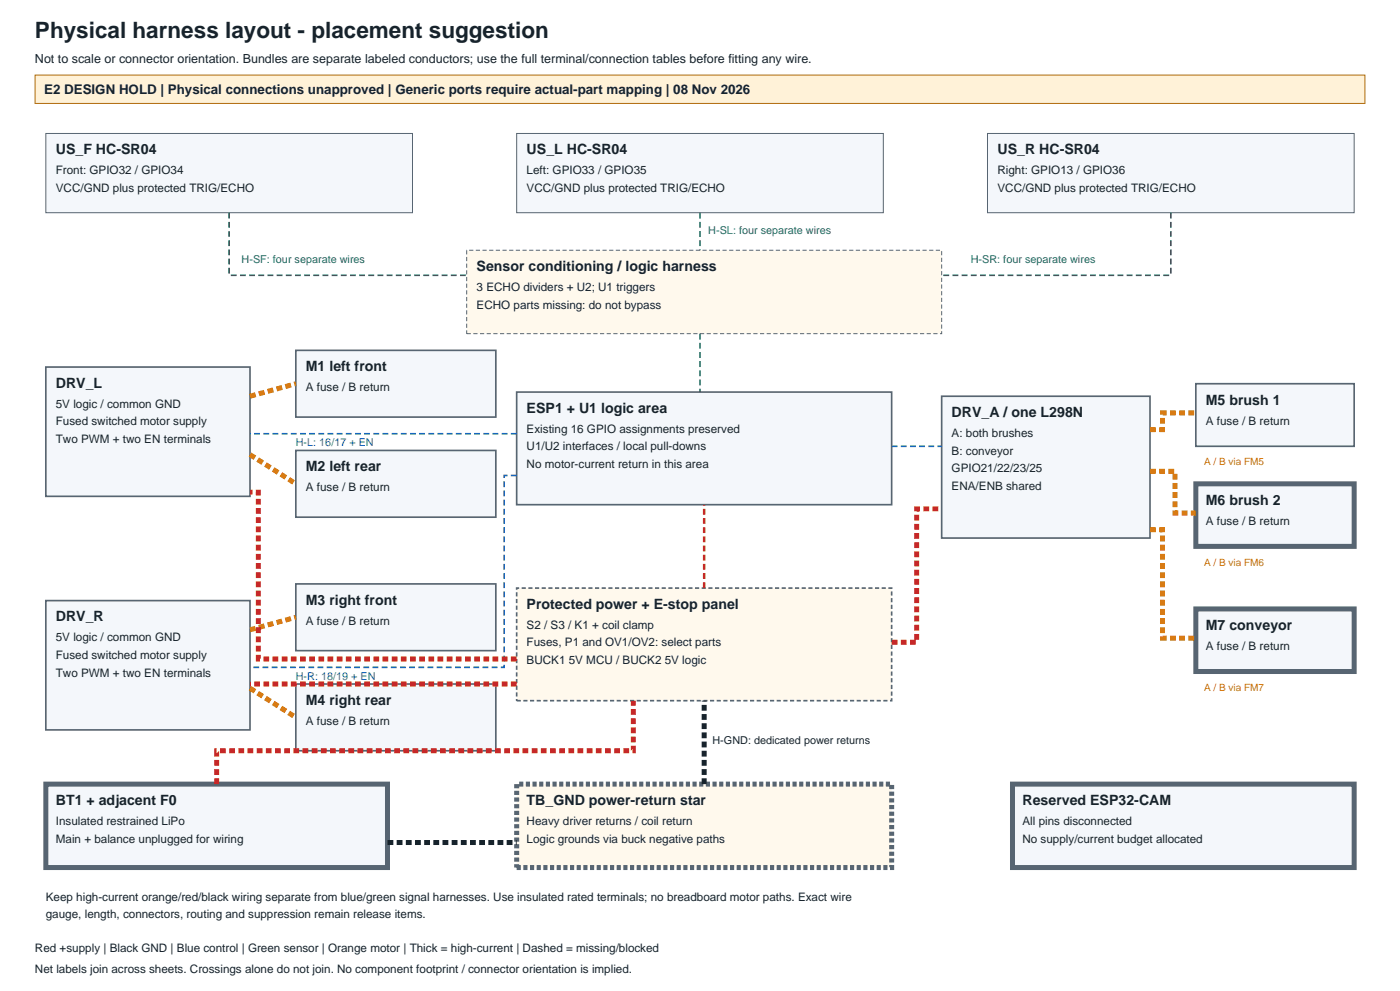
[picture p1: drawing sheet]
<svg xmlns="http://www.w3.org/2000/svg" width="420mm" height="297mm" viewBox="0 0 420 297" stroke-linecap="round" stroke-linejoin="round" font-family="sans-serif">
<defs><g id="words">
<text font-size="6.7" fill="#17232c" x="10.5" y="11.5">Physical harness layout - placement suggestion</text>
<g font-size="4.2" fill="#17232c">
<text x="16.7" y="46.3">US_F HC-SR04</text>
<text x="158" y="46.3">US_L HC-SR04</text>
<text x="299.2" y="46.3">US_R HC-SR04</text>
<text x="143" y="81.3">Sensor conditioning / logic harness</text>
<text x="91.7" y="111.3">M1 left front</text>
<text x="16.7" y="116.3">DRV_L</text>
<text x="158" y="123.8">ESP1 + U1 logic area</text>
<text x="285.5" y="125">DRV_A / one L298N</text>
<text x="361.7" y="121.3">M5 brush 1</text>
<text x="91.7" y="141.3">M2 left rear</text>
<text x="361.7" y="151.3">M6 brush 2</text>
<text x="91.7" y="181.3">M3 right front</text>
<text x="158" y="182.5">Protected power + E-stop panel</text>
<text x="16.7" y="186.3">DRV_R</text>
<text x="361.7" y="188.8">M7 conveyor</text>
<text x="91.7" y="211.3">M4 right rear</text>
<text x="16.7" y="241.3">BT1 + adjacent F0</text>
<text x="158" y="241.3">TB_GND power-return star</text>
<text x="306.7" y="241.3">Reserved ESP32-CAM</text>
</g>
<text font-size="4" fill="#17232c" x="13.2" y="28.3">E2 DESIGN HOLD | Physical connections unapproved | Generic ports require actual-part mapping | 08 Nov 2026</text>
<text font-size="3.7" fill="#17232c" x="10.5" y="19">Not to scale or connector orientation. Bundles are separate labeled conductors; use the full terminal/connection tables before fitting any wire.</text>
<g font-size="3.5" fill="#17232c">
<text x="16.7" y="52.3">Front: GPIO32 / GPIO34</text>
<text x="158" y="52.3">Left: GPIO33 / GPIO35</text>
<text x="299.2" y="52.3">Right: GPIO13 / GPIO36</text>
<text x="16.7" y="57.5">VCC/GND plus protected TRIG/ECHO</text>
<text x="158" y="57.5">VCC/GND plus protected TRIG/ECHO</text>
<text x="299.2" y="57.5">VCC/GND plus protected TRIG/ECHO</text>
<text x="143" y="87.3">3 ECHO dividers + U2; U1 triggers</text>
<text x="143" y="92.5">ECHO parts missing: do not bypass</text>
<text x="91.7" y="117.3">A fuse / B return</text>
<text x="16.7" y="122.3">5V logic / common GND</text>
<text x="16.7" y="127.5">Fused switched motor supply</text>
<text x="158" y="129.8">Existing 16 GPIO assignments preserved</text>
<text x="285.5" y="131">A: both brushes</text>
<text x="361.7" y="127.3">A fuse / B return</text>
<text x="16.7" y="132.8">Two PWM + two EN terminals</text>
<text x="158" y="135">U1/U2 interfaces / local pull-downs</text>
<text x="285.5" y="136.3">B: conveyor</text>
<text x="158" y="140.3">No motor-current return in this area</text>
<text x="285.5" y="141.5">GPIO21/22/23/25</text>
<text x="91.7" y="147.3">A fuse / B return</text>
<text x="285.5" y="146.8">ENA/ENB shared</text>
<text x="361.7" y="157.3">A fuse / B return</text>
<text x="91.7" y="187.3">A fuse / B return</text>
<text x="158" y="188.5">S2 / S3 / K1 + coil clamp</text>
<text x="16.7" y="192.3">5V logic / common GND</text>
<text x="16.7" y="197.5">Fused switched motor supply</text>
<text x="158" y="193.8">Fuses, P1 and OV1/OV2: select parts</text>
<text x="361.7" y="194.8">A fuse / B return</text>
<text x="16.7" y="202.8">Two PWM + two EN terminals</text>
<text x="158" y="199">BUCK1 5V MCU / BUCK2 5V logic</text>
<text x="91.7" y="217.3">A fuse / B return</text>
<text x="16.7" y="247.3">Insulated restrained LiPo</text>
<text x="158" y="247.3">Heavy driver returns / coil return</text>
<text x="306.7" y="247.3">All pins disconnected</text>
<text x="16.7" y="252.5">Main + balance unplugged for wiring</text>
<text x="158" y="252.5">Logic grounds via buck negative paths</text>
<text x="306.7" y="252.5">No supply/current budget allocated</text>
<text x="13.7" y="270">Keep high-current orange/red/black wiring separate from blue/green signal harnesses. Use insulated rated terminals; no breadboard motor paths. Exact wire</text>
<text x="13.7" y="275">gauge, length, connectors, routing and suppression remain release items.</text>
<text x="10.5" y="285.3">Red +supply | Black GND | Blue control | Green sensor | Orange motor | Thick = high-current | Dashed = missing/blocked</text>
<text x="10.5" y="291.5">Net labels join across sheets. Crossings alone do not join. No component footprint / connector orientation is implied.</text>
</g>
<g font-size="3.2" fill="#23844b">
<text x="212.5" y="70">H-SL: four separate wires</text>
<text x="72.5" y="78.8">H-SF: four separate wires</text>
<text x="291.2" y="78.8">H-SR: four separate wires</text>
</g>
<g font-size="3.2" fill="#1565c0">
<text x="88.7" y="133.8">H-L: 16/17 + EN</text>
<text x="88.7" y="203.8">H-R: 18/19 + EN</text>
</g>
<text font-size="3.2" fill="#17232c" x="213.7" y="223">H-GND: dedicated power returns</text>
<g font-size="3" fill="#d87800">
<text x="361.2" y="139.5">A / B via FM5</text>
<text x="361.2" y="169.5">A / B via FM6</text>
<text x="361.2" y="207">A / B via FM7</text>
</g>
</g></defs>
<path d="M10.5 22.5h399v8.5h-399z" fill-rule="evenodd" fill="#fff2d8" stroke="#ad6a00" stroke-width=".3"/>
<g fill="#f4f7fb" stroke="#576572" stroke-width=".3">
<path d="M13.7 40h110v23.8h-110z" fill-rule="evenodd"/>
<path d="M155 40h110v23.8h-110z" fill-rule="evenodd"/>
<path d="M296.2 40h110v23.8h-110z" fill-rule="evenodd"/>
</g>
<path d="M140 75h142.5v25h-142.5z" fill-rule="evenodd" fill="#fff9ed" stroke="#576572" stroke-width=".3" stroke-dasharray="1.2 .7" stroke-linecap="butt"/>
<path d="M68.7 63.8v18.7h71.3M210 63.8v11.2M351.2 63.8v18.7h-68.7" fill="none" stroke="#23844b" stroke-width=".5" stroke-dasharray="1.7 1" stroke-linecap="butt"/>
<path d="M155 117.5h112.5v33.8h-112.5z" fill-rule="evenodd" fill="#f4f7fb" stroke="#576572" stroke-width=".5"/>
<path d="M210 100v17.5" fill="none" stroke="#23844b" stroke-width=".5" stroke-dasharray="1.7 1" stroke-linecap="butt"/>
<g fill="#f4f7fb" stroke="#576572" stroke-width=".5">
<path d="M13.7 110h61.3v38.8h-61.3z" fill-rule="evenodd"/>
<path d="M88.7 105h60v20h-60z" fill-rule="evenodd"/>
<path d="M88.7 135h60v20h-60z" fill-rule="evenodd"/>
</g>
<path d="M75 118.8l13.7-3.8M75 136.3l13.7 8.7" fill="none" stroke="#d87800" stroke-width="1.5" stroke-dasharray="1.7 1" stroke-linecap="butt"/>
<path d="M155 130h-80" fill="none" stroke="#1565c0" stroke-width=".5" stroke-dasharray="1.7 1" stroke-linecap="butt"/>
<g fill="#f4f7fb" stroke="#576572" stroke-width=".5">
<path d="M13.7 180h61.3v38.8h-61.3z" fill-rule="evenodd"/>
<path d="M88.7 175h60v20h-60z" fill-rule="evenodd"/>
<path d="M88.7 205h60v20h-60z" fill-rule="evenodd"/>
</g>
<path d="M75 188.8l13.7-3.8M75 206.3l13.7 8.7" fill="none" stroke="#d87800" stroke-width="1.5" stroke-dasharray="1.7 1" stroke-linecap="butt"/>
<path d="M155 142.5h-3.8v57.5h-76.2" fill="none" stroke="#1565c0" stroke-width=".5" stroke-dasharray="1.7 1" stroke-linecap="butt"/>
<g fill="#f4f7fb" stroke="#576572" stroke-width=".5">
<path d="M282.5 118.8h62.5v42.5h-62.5z" fill-rule="evenodd"/>
<path d="M358.7 115h47.5v18.8h-47.5z" fill-rule="evenodd"/>
</g>
<path d="M345 128.8h3.7v-5h10" fill="none" stroke="#d87800" stroke-width="1.5" stroke-dasharray="1.7 1" stroke-linecap="butt"/>
<path d="M358.7 145h47.5v18.8h-47.5z" fill-rule="evenodd" fill="#f4f7fb" stroke="#576572" stroke-width="1.5" stroke-linecap="butt"/>
<path d="M345 141.3h7.5v12.5h6.2" fill="none" stroke="#d87800" stroke-width="1.5" stroke-dasharray="1.7 1" stroke-linecap="butt"/>
<path d="M358.7 182.5h47.5v18.8h-47.5z" fill-rule="evenodd" fill="#f4f7fb" stroke="#576572" stroke-width="1.5" stroke-linecap="butt"/>
<path d="M345 158.8h3.7v32.5h10" fill="none" stroke="#d87800" stroke-width="1.5" stroke-dasharray="1.7 1" stroke-linecap="butt"/>
<path d="M267.5 133.8h15" fill="none" stroke="#1565c0" stroke-width=".5" stroke-dasharray="1.7 1" stroke-linecap="butt"/>
<path d="M155 176.3h112.5v33.7h-112.5z" fill-rule="evenodd" fill="#fff9ed" stroke="#576572" stroke-width=".5" stroke-dasharray="1.2 .7" stroke-linecap="butt"/>
<path d="M211.2 176.3v-25" fill="none" stroke="#c62828" stroke-width=".75" stroke-dasharray="1.7 1" stroke-linecap="butt"/>
<path d="M155 197.5h-77.5v-50h-2.5M267.5 192.5h7.5v-40h7.5M155 205h-80" fill="none" stroke="#c62828" stroke-width="1.5" stroke-dasharray="1.7 1" stroke-linecap="butt"/>
<path d="M13.7 235h102.5v25h-102.5z" fill-rule="evenodd" fill="#f4f7fb" stroke="#576572" stroke-width="1.5" stroke-linecap="butt"/>
<path d="M155 235h112.5v25h-112.5z" fill-rule="evenodd" fill="#fff9ed" stroke="#576572" stroke-width="1.5" stroke-dasharray="1.2 .7" stroke-linecap="butt"/>
<path d="M303.7 235h102.5v25h-102.5z" fill-rule="evenodd" fill="#f4f7fb" stroke="#576572" stroke-width="1.5" stroke-linecap="butt"/>
<path d="M65 235v-10h125v-15" fill="none" stroke="#c62828" stroke-width="1.5" stroke-dasharray="1.7 1" stroke-linecap="butt"/>
<path d="M211.2 235v-25M116.2 252.5h38.8" fill="none" stroke="#17232c" stroke-width="1.5" stroke-dasharray="1.7 1" stroke-linecap="butt"/>
<use href="#words"/>
</svg>
